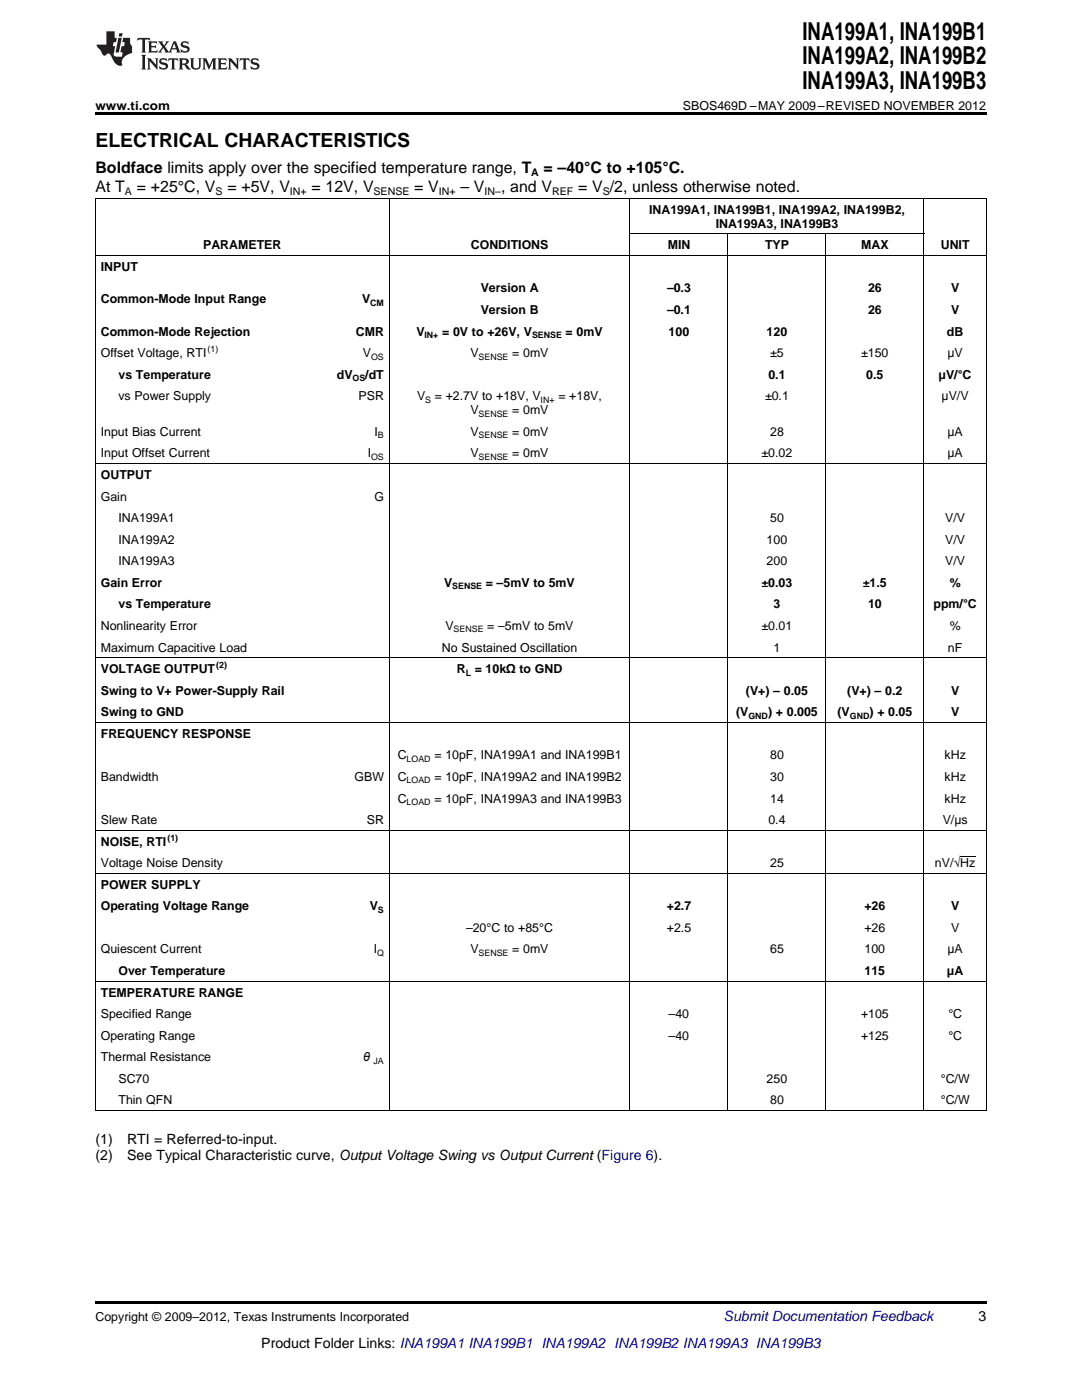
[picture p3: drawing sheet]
<svg xmlns="http://www.w3.org/2000/svg" width="216mm" height="279mm" viewBox="0 0 216 279" stroke-linecap="round" stroke-linejoin="round" font-family="sans-serif">
<defs><g id="words">
<g font-size="4.9">
<text x="160.1" y="7.9">INA199A1, INA199B1</text>
<text x="160.1" y="12.8">INA199A2, INA199B2</text>
<text x="160.1" y="17.8">INA199A3, INA199B3</text>
</g>
<text font-size="3.9" x="19" y="29.3">ELECTRICAL CHARACTERISTICS</text>
<g font-size="3.2">
<text x="19" y="34.4">Boldface limits apply over the specified temperature range, T</text>
<text x="108.5" y="34.4">= –40°C to +105°C.</text>
<text x="19" y="38.3">At T</text>
<text x="27.3" y="38.3">= +25°C, V</text>
<text x="45.4" y="38.3">= +5V, V</text>
<text x="62.2" y="38.3">= 12V, V</text>
<text x="82.7" y="38.3">= V</text>
<text x="91.9" y="38.3">– V</text>
<text x="100" y="38.3">, and V</text>
<text x="115.4" y="38.3">= V /2, unless otherwise noted.</text>
</g>
<g font-size="2.8">
<text x="19" y="228.4">(1)</text>
<text x="19" y="231.6">(2)</text>
<text x="25.4" y="228.4">RTI = Referred-to-input.</text>
<text x="25.4" y="231.6">See Typical Characteristic curve, Output Voltage Swing vs Output Current (Figure 6).</text>
<text x="195.3" y="263.6">3</text>
<text x="52.1" y="269">Product Folder Links: INA199A1 INA199B1 INA199A2 INA199B2 INA199A3 INA199B3</text>
</g>
<text font-size="2.8" fill="#0000c8" x="144.4" y="263.6">Submit Documentation Feedback</text>
<g font-size="2.5">
<text x="19" y="21.9">www.ti.com</text>
<text x="136.3" y="21.9">SBOS469D –MAY 2009–REVISED NOVEMBER 2012</text>
<text x="129.5" y="42.6">INA199A1, INA199B1, INA199A2, INA199B2,</text>
<text x="142.8" y="45.4">INA199A3, INA199B3</text>
<text x="40.5" y="49.7">PARAMETER</text>
<text x="93.9" y="49.7">CONDITIONS</text>
<text x="133.2" y="49.7">MIN</text>
<text x="152.6" y="49.7">TYP</text>
<text x="171.8" y="49.7">MAX</text>
<text x="187.7" y="49.7">UNIT</text>
<text x="20.1" y="54">INPUT</text>
<text x="95.9" y="58.3">Version A</text>
<text x="133.1" y="58.3">–0.3</text>
<text x="173.2" y="58.3">26</text>
<text x="189.8" y="58.3">V</text>
<text x="20.1" y="60.5">Common-Mode Input Range</text>
<text x="72.2" y="60.5">V</text>
<text x="95.9" y="62.7">Version B</text>
<text x="133.1" y="62.7">–0.1</text>
<text x="173.2" y="62.7">26</text>
<text x="189.8" y="62.7">V</text>
<text x="20.1" y="67">Common-Mode Rejection</text>
<text x="20.1" y="71.3">Offset Voltage, RTI</text>
<text x="71" y="67">CMR</text>
<text x="72.4" y="71.3">V</text>
<text x="83.1" y="67">V</text>
<text x="88.2" y="67">= 0V to +26V, V</text>
<text x="93.9" y="71.3">V</text>
<text x="102.2" y="71.3">= 0mV</text>
<text x="112.9" y="67">= 0mV</text>
<text x="133.4" y="67">100</text>
<text x="153" y="67">120</text>
<text x="153.7" y="71.3">±5</text>
<text x="171.8" y="71.3">±150</text>
<text x="188.9" y="67">dB</text>
<text x="189.1" y="71.3">μV</text>
<text x="23.6" y="75.6">vs Temperature</text>
<text x="67.2" y="75.6">dV</text>
<text x="72.9" y="75.6">/dT</text>
<text x="153.3" y="75.6">0.1</text>
<text x="172.9" y="75.6">0.5</text>
<text x="187.3" y="75.6">μV/°C</text>
<text x="23.6" y="79.9">vs Power Supply</text>
<text x="71.5" y="79.9">PSR</text>
<text x="83.2" y="79.9">V</text>
<text x="86.7" y="79.9">= +2.7V to +18V, V</text>
<text x="93.9" y="82.7">V</text>
<text x="102.2" y="82.7">= 0mV</text>
<text x="111.4" y="79.9">= +18V,</text>
<text x="152.6" y="79.9">±0.1</text>
<text x="187.9" y="79.9">μV/V</text>
<text x="20.1" y="87">Input Bias Current</text>
<text x="74.8" y="87">I</text>
<text x="93.9" y="87">V</text>
<text x="102.2" y="87">= 0mV</text>
<text x="153.7" y="87">28</text>
<text x="189.1" y="87">μA</text>
<text x="20.1" y="91.3">Input Offset Current</text>
<text x="20.1" y="95.6">OUTPUT</text>
<text x="73.4" y="91.3">I</text>
<text x="93.9" y="91.3">V</text>
<text x="102.2" y="91.3">= 0mV</text>
<text x="151.9" y="91.3">±0.02</text>
<text x="189.1" y="91.3">μA</text>
<text x="20.1" y="99.9">Gain</text>
<text x="74.7" y="99.9">G</text>
<text x="23.6" y="104.2">INA199A1</text>
<text x="153.7" y="104.2">50</text>
<text x="188.6" y="104.2">V/V</text>
<text x="23.6" y="108.5">INA199A2</text>
<text x="23.6" y="112.8">INA199A3</text>
<text x="153" y="108.5">100</text>
<text x="153" y="112.8">200</text>
<text x="188.6" y="108.5">V/V</text>
<text x="188.6" y="112.8">V/V</text>
<text x="20.1" y="117.1">Gain Error</text>
<text x="88.6" y="117.1">V</text>
<text x="96.9" y="117.1">= –5mV to 5mV</text>
<text x="151.9" y="117.1">±0.03</text>
<text x="172.2" y="117.1">±1.5</text>
<text x="189.5" y="117.1">%</text>
<text x="20.1" y="125.7">Nonlinearity Error</text>
<text x="23.6" y="121.4">vs Temperature</text>
<text x="88.9" y="125.7">V</text>
<text x="97.2" y="125.7">= –5mV to 5mV</text>
<text x="151.9" y="125.7">±0.01</text>
<text x="154.3" y="121.4">3</text>
<text x="173.2" y="121.4">10</text>
<text x="186.3" y="121.4">ppm/°C</text>
<text x="189.5" y="125.7">%</text>
<text x="20.1" y="130">Maximum Capacitive Load</text>
<text x="88.2" y="130">No Sustained Oscillation</text>
<text x="154.3" y="130">1</text>
<text x="189.2" y="130">nF</text>
<text x="20.1" y="134.3">VOLTAGE OUTPUT</text>
<text x="91.2" y="134.3">R</text>
<text x="94.7" y="134.3">= 10kΩ to GND</text>
<text x="20.1" y="138.6">Swing to V+ Power-Supply Rail</text>
<text x="20.1" y="142.9">Swing to GND</text>
<text x="146.9" y="142.9">(V</text>
<text x="148.8" y="138.6">(V+) – 0.05</text>
<text x="153.3" y="142.9">) + 0.005</text>
<text x="167.1" y="142.9">(V</text>
<text x="169.1" y="138.6">(V+) – 0.2</text>
<text x="173.5" y="142.9">) + 0.05</text>
<text x="189.8" y="138.6">V</text>
<text x="189.8" y="142.9">V</text>
<text x="20.1" y="147.2">FREQUENCY RESPONSE</text>
<text x="20.1" y="155.9">Bandwidth</text>
<text x="70.7" y="155.9">GBW</text>
<text x="79.4" y="151.6">C</text>
<text x="79.4" y="155.9">C</text>
<text x="86.7" y="151.6">= 10pF, INA199A1 and INA199B1</text>
<text x="86.7" y="155.9">= 10pF, INA199A2 and INA199B2</text>
<text x="153.7" y="151.6">80</text>
<text x="153.7" y="155.9">30</text>
<text x="188.5" y="151.6">kHz</text>
<text x="188.5" y="155.9">kHz</text>
<text x="79.4" y="160.2">C</text>
<text x="86.7" y="160.2">= 10pF, INA199A3 and INA199B3</text>
<text x="153.7" y="160.2">14</text>
<text x="188.5" y="160.2">kHz</text>
<text x="20.1" y="164.5">Slew Rate</text>
<text x="73.2" y="164.5">SR</text>
<text x="153.3" y="164.5">0.4</text>
<text x="188.1" y="164.5">V/μs</text>
<text x="20.1" y="168.8">NOISE, RTI</text>
<text x="20.1" y="173.1">Voltage Noise Density</text>
<text x="153.7" y="173.1">25</text>
<text x="186.5" y="173.1">nV/√Hz</text>
<text x="20.1" y="177.4">POWER SUPPLY</text>
<text x="20.1" y="181.7">Operating Voltage Range</text>
<text x="73.8" y="181.7">V</text>
<text x="93" y="186">–20°C to +85°C</text>
<text x="133.1" y="181.7">+2.7</text>
<text x="133.1" y="186">+2.5</text>
<text x="172.5" y="181.7">+26</text>
<text x="172.5" y="186">+26</text>
<text x="189.8" y="181.7">V</text>
<text x="189.8" y="186">V</text>
<text x="20.1" y="190.3">Quiescent Current</text>
<text x="74.6" y="190.3">I</text>
<text x="93.9" y="190.3">V</text>
<text x="102.2" y="190.3">= 0mV</text>
<text x="153.7" y="190.3">65</text>
<text x="172.5" y="190.3">100</text>
<text x="189.1" y="190.3">μA</text>
<text x="23.6" y="194.6">Over Temperature</text>
<text x="172.5" y="194.6">115</text>
<text x="188.9" y="194.6">μA</text>
<text x="20.1" y="198.9">TEMPERATURE RANGE</text>
<text x="20.1" y="203.2">Specified Range</text>
<text x="133.4" y="203.2">–40</text>
<text x="171.8" y="203.2">+105</text>
<text x="189.2" y="203.2">°C</text>
<text x="20.1" y="207.5">Operating Range</text>
<text x="133.4" y="207.5">–40</text>
<text x="171.8" y="207.5">+125</text>
<text x="189.2" y="207.5">°C</text>
<text x="20.1" y="211.8">Thermal Resistance</text>
<text x="72.5" y="211.8">θ</text>
<text x="23.6" y="216.1">SC70</text>
<text x="23.6" y="220.4">Thin QFN</text>
<text x="153" y="216.1">250</text>
<text x="153.7" y="220.4">80</text>
<text x="187.7" y="216.1">°C/W</text>
<text x="187.7" y="220.4">°C/W</text>
<text x="19" y="263.6">Copyright © 2009–2012, Texas Instruments Incorporated</text>
</g>
<g font-size="2.1">
<text x="106" y="35.1">A</text>
<text x="24.9" y="38.9">A</text>
<text x="43" y="38.9">S</text>
<text x="57.9" y="38.9">IN+</text>
<text x="74.5" y="38.9">SENSE</text>
<text x="87.6" y="38.9">IN+</text>
<text x="96.7" y="38.9">IN–</text>
<text x="110.2" y="38.9">REF</text>
<text x="120.3" y="38.9">S</text>
</g>
<g font-size="1.8">
<text x="73.9" y="61">CM</text>
<text x="41.4" y="70.3">(1)</text>
<text x="74" y="71.8">OS</text>
<text x="84.7" y="67.5">IN+</text>
<text x="95.5" y="71.8">SENSE</text>
<text x="106.2" y="67.5">SENSE</text>
<text x="70.3" y="76.1">OS</text>
<text x="84.8" y="80.4">S</text>
<text x="95.5" y="83.2">SENSE</text>
<text x="107.9" y="80.4">IN+</text>
<text x="75.4" y="87.5">B</text>
<text x="95.5" y="87.5">SENSE</text>
<text x="74" y="91.8">OS</text>
<text x="95.5" y="91.8">SENSE</text>
<text x="90.2" y="117.6">SENSE</text>
<text x="90.5" y="126.2">SENSE</text>
<text x="43.2" y="133.3">(2)</text>
<text x="92.9" y="134.8">L</text>
<text x="149.3" y="143.4">GND</text>
<text x="169.6" y="143.4">GND</text>
<text x="81.1" y="152">LOAD</text>
<text x="81.1" y="156.4">LOAD</text>
<text x="81.1" y="160.7">LOAD</text>
<text x="33.4" y="167.8">(1)</text>
<text x="75.4" y="182.2">S</text>
<text x="75.2" y="190.8">Q</text>
<text x="95.5" y="190.8">SENSE</text>
<text x="74.5" y="212.3">JA</text>
</g>
</g></defs>
<g fill="#231f20">
<path d="M27.5 7.6l-.1 .5 .4-.2h.6v.1v2.1l-.2 .4h1l-.3-.4v-2.1l.1-.1h.5l.5 .2-.2-.5zM29.5 8.3l.2 .3v1.5l-.2 .4h1.8l.2-.6a1.04 1.04 0 0 1-1.3 .2v-.7h.6l.3 .2v-.6l-.3 .2h-.6v-.6l.8-.1 .4 .3-.2-.5zM31.5 8.3l.9 1.1-.9 1.1h.8l-.2-.2 .5-.7 .4 .7-.2 .2h1.5l-.1-.2 .1-.4h.9l.1 .4-.2 .2h1l-.3-.3-.7-1.9h-.5l-.9 2-.8-1 .9-1h-.8l.1 .3-.3 .5-.4-.6 .2-.2zM34.7 8.6l.4 1h-.7zM36.3 8.4a.63 .63 0 0 0-.2 .7 .63 .63 0 0 0 .6 .4l.6 .2 .1 .2a.75 .75 0 0 1-.7 .4 .75 .75 0 0 1-.6-.5l.1 .7 .1-.1a1.11 1.11 0 0 0 1.5-.6 1.13 1.13 0 0 0-1.2-.8l-.1-.4a1.04 1.04 0 0 1 1.2 .2l-.2-.5-.1 .1-.5-.2zM28.2 10.9l.2 .4v2.2l-.2 .4h1l-.3-.4v-2.2l.3-.4zM29.3 11.6l.3 .4v1.5l-.3 .4h.8l-.2-.4v-1.3l1.5 1.7v-1.9l.2-.4h-.7l.2 .4v.9l-1.1-1.3zM32 11.8a.62 .62 0 0 0-.2 .7 .62 .62 0 0 0 .6 .4l.6 .1 .1 .3a.76 .76 0 0 1-.7 .3 .76 .76 0 0 1-.6-.4l.1 .7 .1-.1a1.11 1.11 0 0 0 1.5-.6 1.13 1.13 0 0 0-1.2-.8l-.1-.4a1.04 1.04 0 0 1 1.2 .2l-.2-.6-.1 .1-.5-.1zM33.7 11.6l-.2 .6a.61 .61 0 0 1 .8-.3v1.6l-.2 .4h.9l-.2-.4v-1.6a.63 .63 0 0 1 .8 .3l-.2-.6zM35.6 11.6l.3 .4v1.5l-.3 .4h1l-.2-.2v-.8l.5 .2a.76 .76 0 0 0 1.2 .7l-1-1a.58 .58 0 0 0 .6-.5 .58 .58 0 0 0-.5-.6zM36.4 11.9h.1a.45 .45 0 0 1 .5 .1 .45 .45 0 0 1 .1 .5l-.7 .2zM37.9 11.6l.2 .2a2.17 2.17 0 0 0 .3 1.9 .99 .99 0 0 0 1.6-.6v-1.1l.2-.4h-.7l.2 .2a1.92 1.92 0 0 1-.2 1.8 .6 .6 0 0 1-.9-.5v-1.1l.2-.4zM40.4 11.6l.2 .4v1.5l-.2 .4h.7l-.2-.4v-1.4l.8 1.8 .8-1.8v1.4l-.2 .4h.9l-.2-.4v-1.5l.2-.4h-.8l-.6 1.5-.6-1.5zM43.4 11.6l.2 .4v1.5l-.2 .4h1.8l.2-.6a1.04 1.04 0 0 1-1.3 .1v-.6h.5l.4 .2v-.6l-.4 .2h-.5v-.7h.8l.3 .3-.1-.6zM45.5 11.6l.2 .4v1.5l-.2 .4h.7l-.2-.4v-1.3l1.5 1.7v-1.9l.2-.4h-.7l.2 .4v.9l-1.1-1.3zM47.9 11.6l-.1 .6a.61 .61 0 0 1 .8-.3v1.6l-.3 .4h1l-.3-.4 .1-1.6a.63 .63 0 0 1 .7 .3l-.1-.6zM50.2 11.8a.62 .62 0 0 0-.2 .7 .62 .62 0 0 0 .6 .4l.6 .1 .2 .3a.76 .76 0 0 1-.8 .3 .76 .76 0 0 1-.6-.4l.1 .7 .2-.1a1.11 1.11 0 0 0 1.5-.6 1.13 1.13 0 0 0-1.3-.8l-.1-.4a1.04 1.04 0 0 1 1.2 .2l-.1-.6-.2 .1-.5-.1z"/>
<path d="M21.2 6.3v2.6h-1.9l.1 .4 .7 .9a.91 .91 0 0 0 1 .8 .56 .56 0 0 1 .5-.3 .56 .56 0 0 1 .5 .3l.4 .8a1.53 1.53 0 0 0 1.9 1.2 1.54 1.54 0 0 1 1-2.1l.9-.3v-1.4a1.52 1.52 0 0 1-.3-1.6h-1.4l-.2 .8h.5l-.2 .8h-.4l-.2 1v.2l.4 .1-.2 .8a1.93 1.93 0 0 1-1.6-.3l.3-1.8h-.5l.2-.8h.4l.2-.8h-.4v-1.3zM23.6 7.6l-.6 2.9h.7l.6-2.9zM23.8 6.6l-.1 .7h.6l.2-.7z"/>
</g>
<path d="M19 22.5h177.8v.5h-177.8zM19 259.7h177.8v.5h-177.8z" fill="#000"/>
<g fill="none" stroke="#000" stroke-width=".2">
<path d="M19 39.5h177.8M19.1 39.6v182.1M77.7 39.6v182.1M125.7 39.6v182.1M184.3 39.6v182.1M196.8 39.6v182.1M19 51h177.8M125.7 46.7h58.7M145.2 46.7v175M164.8 46.7v175M19 92.5h177.8M19 131.3h177.8"/>
<path d="M19 144.2h177.8M19 174.3h177.8M19 165.7h177.8M191.6 170.9h3M19 195.8h177.8M19 221.6h177.8"/>
</g>
<use href="#words"/>
</svg>
